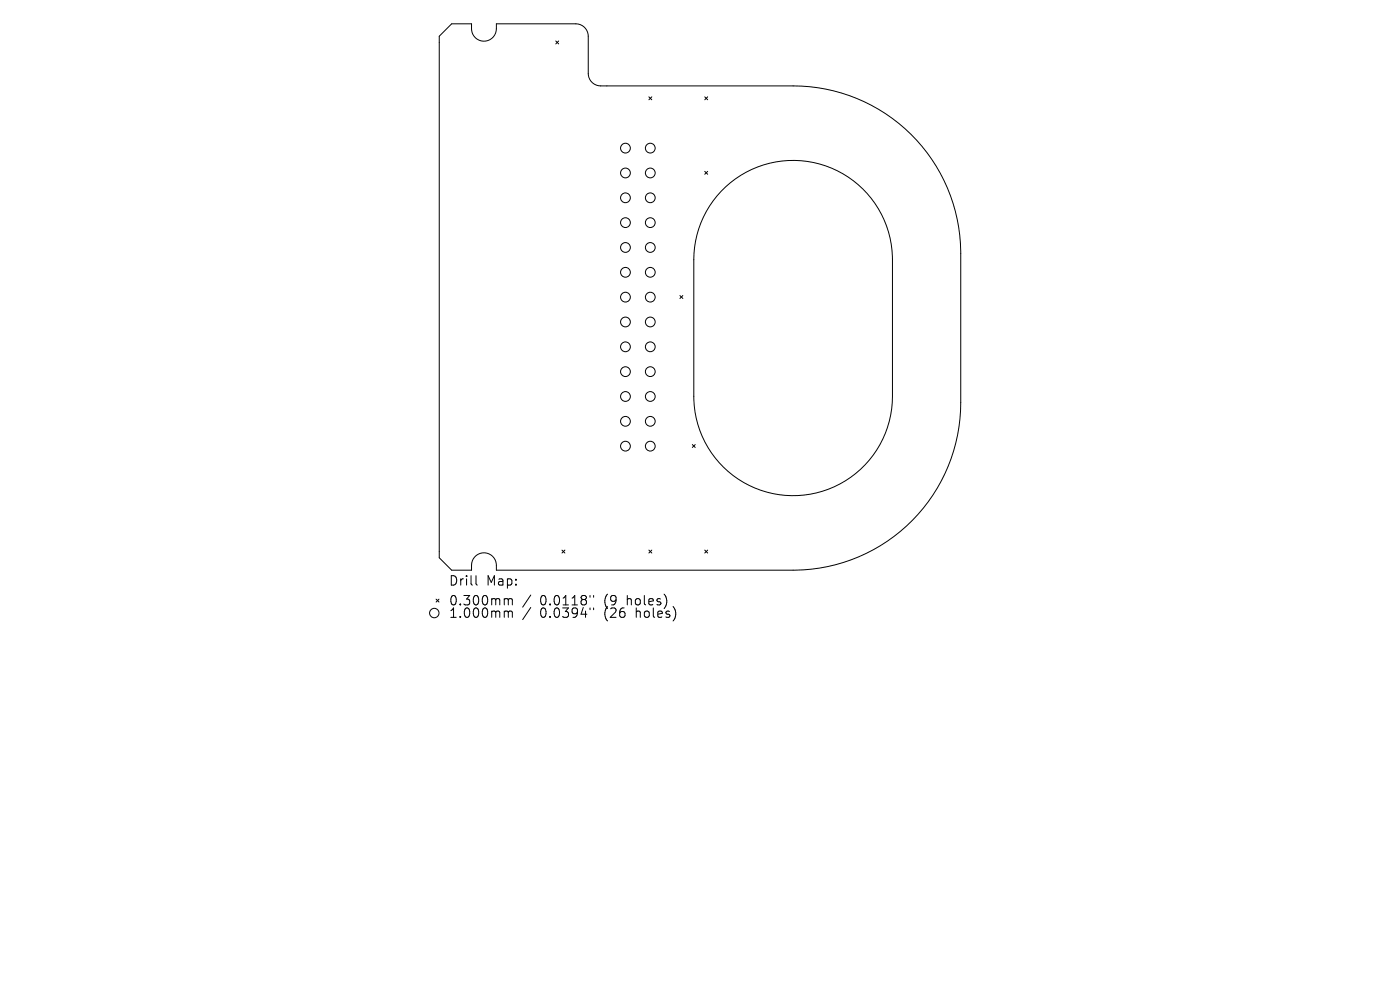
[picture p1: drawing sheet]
<svg xmlns="http://www.w3.org/2000/svg" width="297mm" height="210mm" viewBox="0 0 297 210" stroke-linecap="round" stroke-linejoin="round" font-family="sans-serif">
<defs><g id="words">
<g font-size="2.8">
<text x="95.1" y="124.5">Drill</text>
<text x="103.1" y="124.5">Map:</text>
<text x="95.1" y="128.7">0.300mm</text>
<text x="95.1" y="131.3">1.000mm</text>
<text x="114.6" y="128.7">0.0118&quot;</text>
<text x="114.6" y="131.3">0.0394&quot;</text>
<text x="128.3" y="128.7">(9</text>
<text x="128.3" y="131.3">(26</text>
<text x="133.3" y="128.7">holes)</text>
<text x="135.2" y="131.3">holes)</text>
</g>
</g></defs>
<g fill="none" stroke="#000" stroke-width=".21">
<path d="M95.8 5.1h4.2a2.96 2.96 0 0 0 2.1 3.6 2.63 2.63 0 0 0 3.2-2.6v-1h16.9a2.63 2.63 0 0 1 2.6 2.6v7.9a2.63 2.63 0 0 0 2.6 2.6h40.9a35.6 35.6 0 0 1 35.5 35.6v31.6a35.6 35.6 0 0 1-35.5 35.6h-63a2.96 2.96 0 0 0-2-3.7 2.63 2.63 0 0 0-3.3 2.6v1.1h-4.2l-2.6-2.7v-110.6zM117.9 8.7l.6 .6M118.5 8.7l-.6 .6M137.7 20.5l.6 .7M138.3 20.5l-.6 .7M149.5 20.5l.6 .7M149.5 36.3l.6 .7M150.1 20.5l-.6 .7M150.1 36.3l-.6 .7M153 40.6a21.1 21.1 0 0 1 23.1-5.1 21.1 21.1 0 0 1 13.2 19.6v29a21.1 21.1 0 0 1-21 21 21.1 21.1 0 0 1-21.1-21v-29a21.1 21.1 0 0 1 5.8-14.5zM144.2 62.7l.7 .6M144.9 62.7l-.7 .6"/>
<path d="M146.9 94.3l.6 .6M147.5 94.3l-.6 .6M119.2 116.7l.6 .6M119.8 116.7l-.6 .6M137.7 116.7l.6 .6M138.3 116.7l-.6 .6M149.5 116.7l.6 .6M150.1 116.7l-.6 .6M92.5 127.1l.6 .6M93.1 127.1l-.6 .6M101 122.1v1.7l.3 .3M107.3 127l.4 .1 .1 .2"/>
<path d="M107.3 129.6l.4 .1 .1 .2M107.8 127.3l.3-.3 .5 .1 .1 1.2M107.8 127.3v1M107.8 129.9v1.1M107.8 129.9l.3-.3 .5 .1 .1 1.3M112.6 126.2l-1.7 2.6M112.6 128.9l-1.7 2.5M125.2 126.3v.4M125.2 129v.3M125.9 126.3v.4M125.9 129v.3"/>
<circle cx="132.7" cy="36.7" r="1.04"/>
<circle cx="132.7" cy="31.4" r="1.04"/>
<circle cx="138" cy="36.7" r="1.04"/>
<circle cx="138" cy="31.4" r="1.04"/>
<circle cx="132.7" cy="42" r="1.04"/>
<circle cx="132.7" cy="57.8" r="1.04"/>
<circle cx="132.7" cy="47.2" r="1.04"/>
<circle cx="132.7" cy="52.5" r="1.04"/>
<circle cx="138" cy="42" r="1.04"/>
<circle cx="138" cy="52.5" r="1.04"/>
<circle cx="138" cy="57.8" r="1.04"/>
<circle cx="138" cy="47.2" r="1.04"/>
<circle cx="132.7" cy="68.3" r="1.04"/>
<circle cx="132.7" cy="73.6" r="1.04"/>
<circle cx="132.7" cy="63" r="1.04"/>
<circle cx="132.7" cy="78.8" r="1.04"/>
<circle cx="138" cy="73.6" r="1.04"/>
<circle cx="138" cy="78.8" r="1.04"/>
<circle cx="138" cy="63" r="1.04"/>
<circle cx="138" cy="68.3" r="1.04"/>
<circle cx="132.7" cy="89.4" r="1.04"/>
<circle cx="132.7" cy="94.6" r="1.04"/>
<circle cx="132.7" cy="84.1" r="1.04"/>
<circle cx="138" cy="89.4" r="1.04"/>
<circle cx="138" cy="94.6" r="1.04"/>
<circle cx="138" cy="84.1" r="1.04"/>
<circle cx="92.1" cy="130" r="1"/>
</g>
<use href="#words"/>
</svg>
